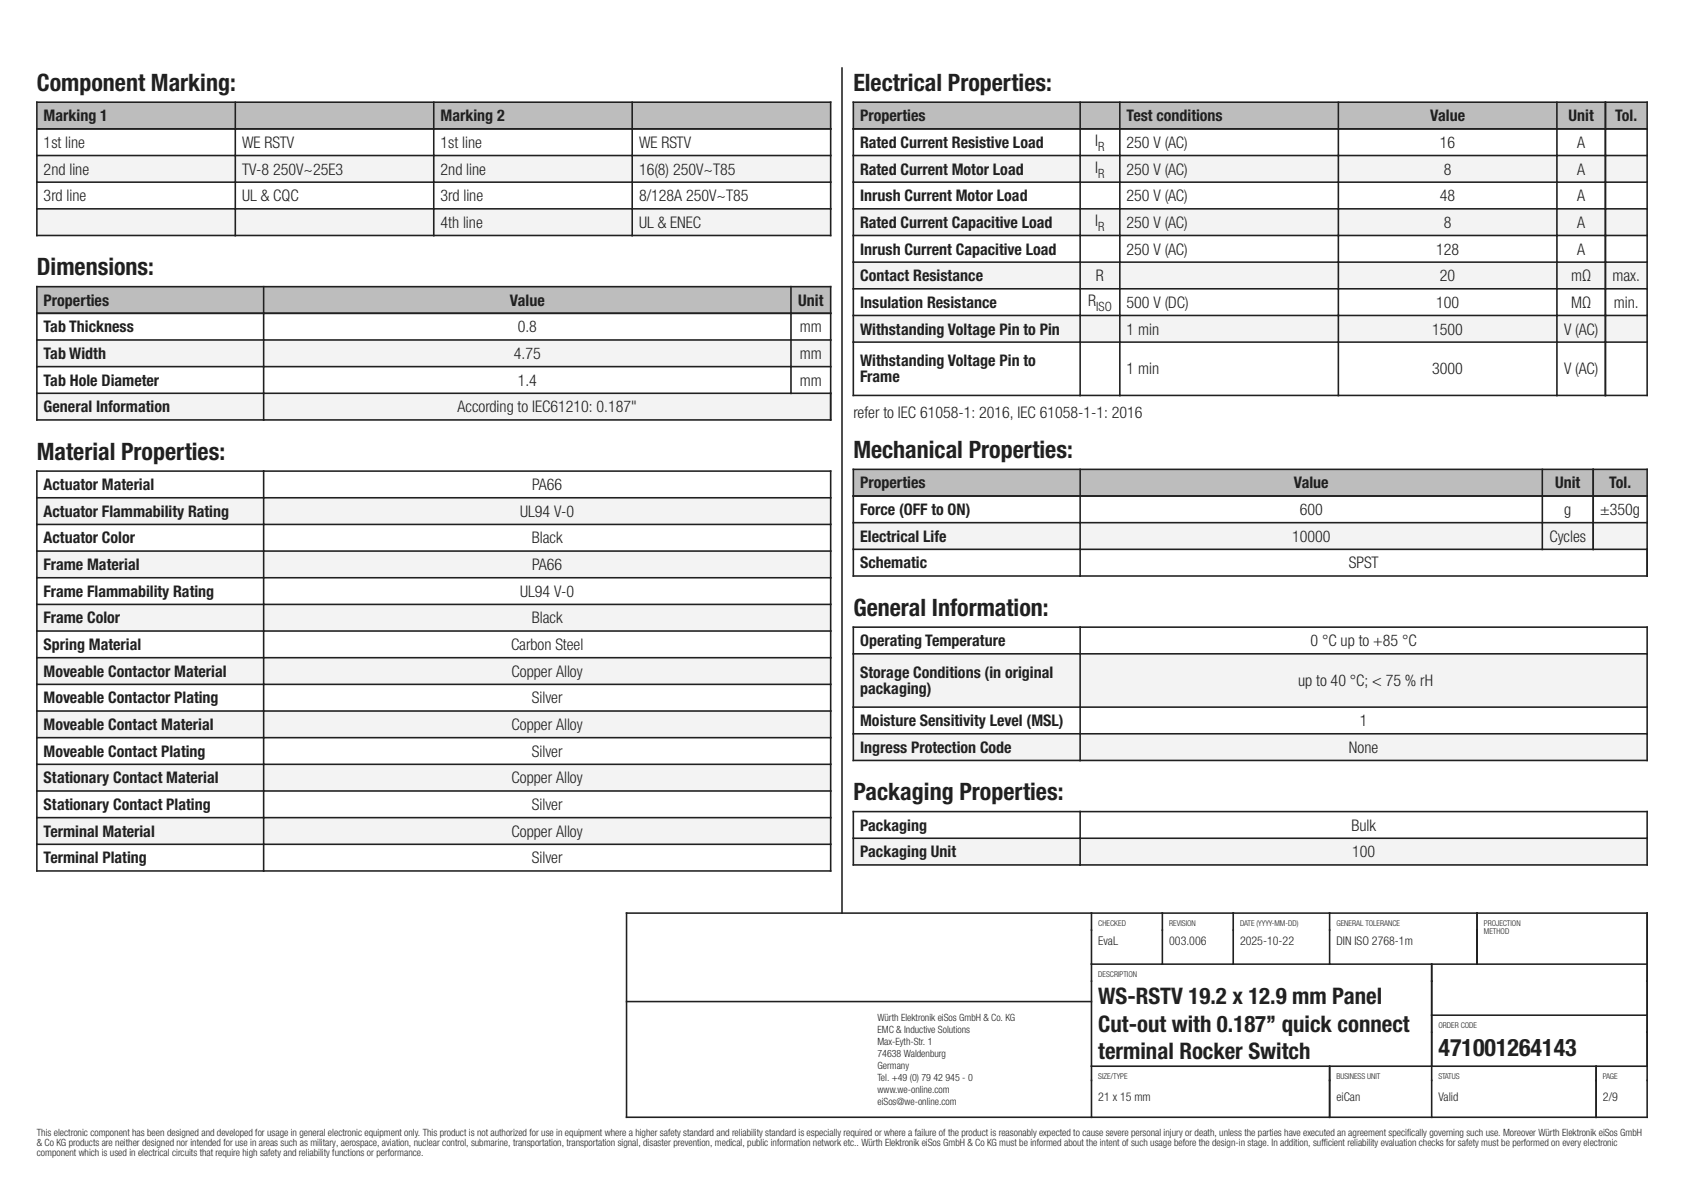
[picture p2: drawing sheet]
<svg xmlns="http://www.w3.org/2000/svg" width="297mm" height="210mm" viewBox="0 0 297 210" stroke-linecap="round" stroke-linejoin="round" font-family="sans-serif">
<defs><g id="words">
<g font-size="4.2" fill="#231f20">
<text x="6.5" y="16">Component Marking:</text>
<text x="150.5" y="16">Electrical Properties:</text>
<text x="6.5" y="48.5">Dimensions:</text>
<text x="6.5" y="81.1">Material Properties:</text>
<text x="150.5" y="80.8">Mechanical Properties:</text>
<text x="150.5" y="108.6">General Information:</text>
<text x="150.5" y="141.1">Packaging Properties:</text>
<text x="253.7" y="186.2">471001264143</text>
</g>
<g font-size="4" fill="#231f20">
<text x="193.7" y="177.1">WS-RSTV 19.2 x 12.9 mm Panel</text>
<text x="193.7" y="181.9">Cut-out with 0.187’’ quick connect</text>
<text x="193.7" y="186.7">terminal Rocker Switch</text>
</g>
<g font-size="2.8" fill="#231f20">
<text x="7.7" y="21.4">Marking 1</text>
<text x="77.7" y="21.4">Marking 2</text>
<text x="151.7" y="21.4">Properties</text>
<text x="198.7" y="21.4">Test conditions</text>
<text x="252.2" y="21.4">Value</text>
<text x="276.6" y="21.4">Unit</text>
<text x="284.9" y="21.4">Tol.</text>
<text x="7.7" y="26.1">1st line</text>
<text x="42.7" y="26.1">WE RSTV</text>
<text x="77.7" y="26.1">1st line</text>
<text x="112.7" y="26.1">WE RSTV</text>
<text x="151.7" y="26.1">Rated Current Resistive Load</text>
<text x="193.2" y="25.8">I</text>
<text x="198.7" y="26.1">250 V (AC)</text>
<text x="254" y="26.1">16</text>
<text x="278.2" y="26.1">A</text>
<text x="7.7" y="30.8">2nd line</text>
<text x="7.7" y="35.5">3rd line</text>
<text x="42.7" y="30.8">TV-8 250V~25E3</text>
<text x="42.7" y="35.5">UL &amp; CQC</text>
<text x="77.7" y="30.8">2nd line</text>
<text x="77.7" y="35.5">3rd line</text>
<text x="112.7" y="30.8">16(8) 250V~T85</text>
<text x="112.7" y="35.5">8/128A 250V~T85</text>
<text x="151.7" y="30.8">Rated Current Motor Load</text>
<text x="151.7" y="35.5">Inrush Current Motor Load</text>
<text x="193.2" y="30.5">I</text>
<text x="198.7" y="30.8">250 V (AC)</text>
<text x="198.7" y="35.5">250 V (AC)</text>
<text x="254" y="35.5">48</text>
<text x="254.6" y="30.8">8</text>
<text x="278.2" y="30.8">A</text>
<text x="278.2" y="35.5">A</text>
<text x="77.7" y="40.2">4th line</text>
<text x="112.7" y="40.2">UL &amp; ENEC</text>
<text x="151.7" y="40.2">Rated Current Capacitive Load</text>
<text x="193.2" y="39.9">I</text>
<text x="198.7" y="40.2">250 V (AC)</text>
<text x="254.6" y="40.2">8</text>
<text x="278.2" y="40.2">A</text>
<text x="151.7" y="44.9">Inrush Current Capacitive Load</text>
<text x="198.7" y="44.9">250 V (AC)</text>
<text x="253.3" y="44.9">128</text>
<text x="278.2" y="44.9">A</text>
<text x="7.7" y="53.9">Properties</text>
<text x="89.9" y="53.9">Value</text>
<text x="140.8" y="53.9">Unit</text>
<text x="151.7" y="49.6">Contact Resistance</text>
<text x="191.9" y="54">R</text>
<text x="193.3" y="49.6">R</text>
<text x="254" y="49.6">20</text>
<text x="277.1" y="49.6">mΩ</text>
<text x="284.4" y="49.6">max.</text>
<text x="7.7" y="58.6">Tab Thickness</text>
<text x="91.3" y="58.6">0.8</text>
<text x="141.1" y="58.6">mm</text>
<text x="151.7" y="54.3">Insulation Resistance</text>
<text x="151.7" y="59">Withstanding Voltage Pin to Pin</text>
<text x="198.7" y="54.3">500 V (DC)</text>
<text x="198.7" y="59">1 min</text>
<text x="252.6" y="59">1500</text>
<text x="253.3" y="54.3">100</text>
<text x="275.8" y="59">V (AC)</text>
<text x="277.1" y="54.3">MΩ</text>
<text x="284.6" y="54.3">min.</text>
<text x="7.7" y="63.3">Tab Width</text>
<text x="90.6" y="63.3">4.75</text>
<text x="141.1" y="63.3">mm</text>
<text x="151.7" y="64.6">Withstanding Voltage Pin to</text>
<text x="7.7" y="68">Tab Hole Diameter</text>
<text x="91.3" y="68">1.4</text>
<text x="141.1" y="68">mm</text>
<text x="151.7" y="67.4">Frame</text>
<text x="198.7" y="66">1 min</text>
<text x="252.6" y="66">3000</text>
<text x="275.8" y="66">V (AC)</text>
<text x="7.7" y="72.7">General Information</text>
<text x="80.7" y="72.7">According to IEC61210: 0.187&quot;</text>
<text x="150.5" y="73.7">refer to IEC 61058-1: 2016, IEC 61058-1-1: 2016</text>
<text x="7.7" y="86.4">Actuator Material</text>
<text x="93.9" y="86.4">PA66</text>
<text x="151.7" y="86.1">Properties</text>
<text x="228.2" y="86.1">Value</text>
<text x="274.3" y="86.1">Unit</text>
<text x="283.8" y="86.1">Tol.</text>
<text x="7.7" y="91.1">Actuator Flammability Rating</text>
<text x="7.7" y="95.8">Actuator Color</text>
<text x="91.7" y="91.1">UL94 V-0</text>
<text x="93.8" y="95.8">Black</text>
<text x="151.7" y="90.8">Force (OFF to ON)</text>
<text x="151.7" y="95.5">Electrical Life</text>
<text x="227.9" y="95.5">10000</text>
<text x="229.2" y="90.8">600</text>
<text x="273.3" y="95.5">Cycles</text>
<text x="275.9" y="90.8">g</text>
<text x="282.2" y="90.8">±350g</text>
<text x="7.7" y="100.5">Frame Material</text>
<text x="93.9" y="100.5">PA66</text>
<text x="151.7" y="100.2">Schematic</text>
<text x="237.9" y="100.2">SPST</text>
<text x="7.7" y="105.2">Frame Flammability Rating</text>
<text x="91.7" y="105.2">UL94 V-0</text>
<text x="7.7" y="109.9">Frame Color</text>
<text x="93.8" y="109.9">Black</text>
<text x="151.7" y="113.9">Operating Temperature</text>
<text x="231.1" y="113.9">0 °C up to +85 °C</text>
<text x="7.7" y="114.6">Spring Material</text>
<text x="7.7" y="119.3">Moveable Contactor Material</text>
<text x="90.1" y="114.6">Carbon Steel</text>
<text x="90.2" y="119.3">Copper Alloy</text>
<text x="151.7" y="119.6">Storage Conditions (in original</text>
<text x="7.7" y="124">Moveable Contactor Plating</text>
<text x="93.8" y="124">Silver</text>
<text x="151.7" y="122.4">packaging)</text>
<text x="228.9" y="121">up to 40 °C; &lt; 75 % rH</text>
<text x="7.7" y="128.7">Moveable Contact Material</text>
<text x="90.2" y="128.7">Copper Alloy</text>
<text x="151.7" y="128">Moisture Sensitivity Level (MSL)</text>
<text x="239.8" y="128">1</text>
<text x="7.7" y="133.4">Moveable Contact Plating</text>
<text x="93.8" y="133.4">Silver</text>
<text x="151.7" y="132.7">Ingress Protection Code</text>
<text x="237.9" y="132.7">None</text>
<text x="7.7" y="138.1">Stationary Contact Material</text>
<text x="7.7" y="142.8">Stationary Contact Plating</text>
<text x="90.2" y="138.1">Copper Alloy</text>
<text x="93.8" y="142.8">Silver</text>
<text x="7.7" y="147.5">Terminal Material</text>
<text x="90.2" y="147.5">Copper Alloy</text>
<text x="151.7" y="146.5">Packaging</text>
<text x="238.3" y="146.5">Bulk</text>
<text x="7.7" y="152.2">Terminal Plating</text>
<text x="93.8" y="152.2">Silver</text>
<text x="151.7" y="151.2">Packaging Unit</text>
<text x="238.5" y="151.2">100</text>
</g>
<g font-size="2.3" fill="#231f20">
<text x="193.7" y="26.7">R</text>
<text x="193.7" y="31.4">R</text>
<text x="193.7" y="40.8">R</text>
<text x="193.3" y="54.9">ISO</text>
</g>
<g font-size="2.1" fill="#231f20">
<text x="193.7" y="166.7">EvaL</text>
<text x="206.2" y="166.7">003.006</text>
<text x="218.7" y="166.7">2025-10-22</text>
<text x="235.7" y="166.7">DIN ISO 2768-1m</text>
<text x="193.7" y="194.1">21 x 15 mm</text>
<text x="235.7" y="194.1">eiCan</text>
<text x="253.7" y="194.1">Valid</text>
<text x="282.7" y="194.1">2/9</text>
</g>
<g font-size="1.8" fill="#231f20">
<text x="154.7" y="180">Würth Elektronik eiSos GmbH &amp; Co. KG</text>
<text x="154.7" y="182.1">EMC &amp; Inductive Solutions</text>
<text x="154.7" y="184.3">Max-Eyth-Str. 1</text>
<text x="154.7" y="186.4">74638 Waldenburg</text>
<text x="154.7" y="188.5">Germany</text>
<text x="154.7" y="190.6">Tel. +49 (0) 79 42 945 - 0</text>
<text x="154.7" y="192.7">www.we-online.com</text>
<text x="154.7" y="194.8">eiSos@we-online.com</text>
<text x="6.5" y="200.3">This electronic component has been designed and developed for usage in general electronic equipment only. This product is not authorized for use in equipment where a higher safety standard and reliability standard is especially required or where a failure of the product is reasonably expected to cause severe personal injury or death, unless the parties have executed an agreement specifically governing such use. Moreover Würth Elektronik eiSos GmbH</text>
<text x="6.5" y="202">&amp; Co KG products are neither designed nor intended for use in areas such as military, aerospace, aviation, nuclear control, submarine, transportation, transportation signal, disaster prevention, medical, public information network etc.. Würth Elektronik eiSos GmbH &amp; Co KG must be informed about the intent of such usage before the design-in stage. In addition, sufficient reliability evaluation checks for safety must be performed on every electronic</text>
<text x="6.5" y="203.8">component which is used in electrical circuits that require high safety and reliability functions or performance.</text>
</g>
<g font-size="1.4" fill="#231f20">
<text x="193.7" y="163.2">CHECKED</text>
<text x="206.2" y="163.2">REVISION</text>
<text x="218.7" y="163.2">DATE (YYYY-MM-DD)</text>
<text x="235.7" y="163.2">GENERAL TOLERANCE</text>
<text x="261.7" y="163.2">PROJECTION</text>
<text x="261.7" y="164.6">METHOD</text>
<text x="193.7" y="172.2">DESCRIPTION</text>
<text x="253.7" y="181.2">ORDER CODE</text>
<text x="193.7" y="190.2">SIZE/TYPE</text>
<text x="235.7" y="190.2">BUSINESS UNIT</text>
<text x="253.7" y="190.2">STATUS</text>
<text x="282.7" y="190.2">PAGE</text>
</g>
</g></defs>
<path d="M148.5 12v149" fill="none" stroke="#231f20" stroke-width=".28"/>
<g fill="#bcbdc0">
<path d="M6.5 18h35v4.7h-35z"/>
<path d="M41.5 18h35v4.7h-35z"/>
<path d="M76.5 18h35v4.7h-35z"/>
<path d="M111.5 18h35v4.7h-35z"/>
</g>
<path d="M6.5 18h140v4.7h-140zM41.5 18v4.7M76.5 18v4.7M111.5 18v4.7" fill="none" stroke="#231f20" stroke-width=".28"/>
<g fill="#f2f3f4">
<path d="M6.5 27.4h35v4.7h-35z"/>
<path d="M41.5 27.4h35v4.7h-35z"/>
<path d="M76.5 27.4h35v4.7h-35z"/>
<path d="M111.5 27.4h35v4.7h-35z"/>
<path d="M6.5 36.8h35v4.7h-35z"/>
<path d="M41.5 36.8h35v4.7h-35z"/>
<path d="M76.5 36.8h35v4.7h-35z"/>
<path d="M111.5 36.8h35v4.7h-35z"/>
</g>
<path d="M6.5 22.7h140v18.8h-140zM6.5 27.4h140M6.5 32.1h140M6.5 36.8h140M41.5 22.7v18.8M76.5 22.7v18.8M111.5 22.7v18.8" fill="none" stroke="#231f20" stroke-width=".28"/>
<g fill="#bcbdc0">
<path d="M6.5 50.5h40v4.7h-40z"/>
<path d="M46.5 50.5h93v4.7h-93z"/>
<path d="M139.5 50.5h7v4.7h-7z"/>
</g>
<path d="M6.5 50.5h140v4.7h-140zM46.5 50.5v4.7M139.5 50.5v4.7" fill="none" stroke="#231f20" stroke-width=".28"/>
<g fill="#f2f3f4">
<path d="M6.5 59.9h40v4.7h-40z"/>
<path d="M46.5 59.9h93v4.7h-93z"/>
<path d="M139.5 59.9h7v4.7h-7z"/>
<path d="M6.5 69.3h40v4.7h-40z"/>
<path d="M46.5 69.3h100v4.7h-100z"/>
</g>
<path d="M6.5 55.2h140v18.8h-140zM6.5 59.9h140M46.5 55.2v18.8M139.5 55.2v14.1M6.5 64.6h140M6.5 69.3h140" fill="none" stroke="#231f20" stroke-width=".28"/>
<g fill="#f2f3f4">
<path d="M6.5 87.8h40v4.7h-40z"/>
<path d="M46.5 87.8h100v4.7h-100z"/>
<path d="M6.5 97.2h40v4.7h-40z"/>
<path d="M46.5 97.2h100v4.7h-100z"/>
<path d="M6.5 106.6h40v4.7h-40z"/>
<path d="M46.5 106.6h100v4.7h-100z"/>
<path d="M6.5 116h40v4.7h-40z"/>
<path d="M46.5 116h100v4.7h-100z"/>
<path d="M6.5 125.4h40v4.7h-40z"/>
<path d="M46.5 125.4h100v4.7h-100z"/>
<path d="M6.5 134.8h40v4.7h-40z"/>
<path d="M46.5 134.8h100v4.7h-100z"/>
<path d="M6.5 144.2h40v4.7h-40z"/>
<path d="M46.5 144.2h100v4.7h-100z"/>
</g>
<g fill="none" stroke="#231f20" stroke-width=".28">
<path d="M6.5 83.1h140v70.5h-140zM6.5 87.8h140M6.5 92.5h140M6.5 97.2h140M46.5 83.1v70.5M6.5 101.9h140M6.5 106.6h140M6.5 111.3h140M6.5 116h140M6.5 120.7h140M6.5 125.4h140M6.5 130.1h140"/>
<path d="M6.5 134.8h140M6.5 139.5h140M6.5 144.2h140M6.5 148.9h140"/>
</g>
<g fill="#bcbdc0">
<path d="M150.5 18h40v4.7h-40z"/>
<path d="M190.5 18h7v4.7h-7z"/>
<path d="M197.5 18h38.5v4.7h-38.5z"/>
<path d="M236 18h38.6v4.7h-38.6z"/>
<path d="M274.6 18h8.5v4.7h-8.5z"/>
<path d="M283.1 18h7.4v4.7h-7.4z"/>
</g>
<path d="M150.5 18h140v4.7h-140zM190.5 18v4.7M197.5 18v4.7M236 18v4.7M274.6 18v4.7M283.1 18v4.7" fill="none" stroke="#231f20" stroke-width=".28"/>
<g fill="#f2f3f4">
<path d="M150.5 27.4h40v4.7h-40z"/>
<path d="M190.5 27.4h7v4.7h-7z"/>
<path d="M197.5 27.4h38.5v4.7h-38.5z"/>
<path d="M236 27.4h38.6v4.7h-38.6z"/>
<path d="M274.6 27.4h8.5v4.7h-8.5z"/>
<path d="M283.1 27.4h7.4v4.7h-7.4z"/>
<path d="M150.5 36.8h40v4.7h-40z"/>
<path d="M190.5 36.8h7v4.7h-7z"/>
<path d="M197.5 36.8h38.5v4.7h-38.5z"/>
<path d="M236 36.8h38.6v4.7h-38.6z"/>
<path d="M274.6 36.8h8.5v4.7h-8.5z"/>
<path d="M283.1 36.8h7.4v4.7h-7.4z"/>
<path d="M150.5 46.2h40v4.7h-40z"/>
<path d="M190.5 46.2h7v4.7h-7z"/>
<path d="M197.5 46.2h38.5v4.7h-38.5z"/>
<path d="M236 46.2h38.6v4.7h-38.6z"/>
<path d="M274.6 46.2h8.5v4.7h-8.5z"/>
<path d="M283.1 46.2h7.4v4.7h-7.4z"/>
<path d="M150.5 55.6h40v4.7h-40z"/>
<path d="M190.5 55.6h7v4.7h-7z"/>
<path d="M197.5 55.6h38.5v4.7h-38.5z"/>
<path d="M236 55.6h38.6v4.7h-38.6z"/>
<path d="M274.6 55.6h8.5v4.7h-8.5z"/>
<path d="M283.1 55.6h7.4v4.7h-7.4z"/>
</g>
<g fill="none" stroke="#231f20" stroke-width=".28">
<path d="M150.5 22.7h140v47h-140zM150.5 27.4h140M150.5 32.1h140M150.5 36.8h140M190.5 22.7v47M197.5 22.7v47M236 22.7v47M274.6 22.7v47M283.1 22.7v47M150.5 41.5h140M150.5 46.2h140M150.5 50.9h140"/>
<path d="M150.5 55.6h140M150.5 60.3h140"/>
</g>
<g fill="#bcbdc0">
<path d="M150.5 82.8h40v4.7h-40z"/>
<path d="M190.5 82.8h81.5v4.7h-81.5z"/>
<path d="M272 82.8h9v4.7h-9z"/>
<path d="M281 82.8h9.5v4.7h-9.5z"/>
</g>
<path d="M150.5 82.8h140v4.7h-140zM190.5 82.8v4.7M272 82.8v4.7M281 82.8v4.7" fill="none" stroke="#231f20" stroke-width=".28"/>
<g fill="#f2f3f4">
<path d="M150.5 92.2h40v4.7h-40z"/>
<path d="M190.5 92.2h81.5v4.7h-81.5z"/>
<path d="M272 92.2h9v4.7h-9z"/>
<path d="M281 92.2h9.5v4.7h-9.5z"/>
</g>
<path d="M150.5 87.5h140v14.1h-140zM150.5 92.2h140M150.5 96.9h140M190.5 87.5v14.1M272 87.5v9.4M281 87.5v9.4" fill="none" stroke="#231f20" stroke-width=".28"/>
<g fill="#f2f3f4">
<path d="M150.5 115.3h40v9.4h-40z"/>
<path d="M190.5 115.3h100v9.4h-100z"/>
<path d="M150.5 129.4h40v4.7h-40z"/>
<path d="M190.5 129.4h100v4.7h-100z"/>
</g>
<path d="M150.5 110.6h140v23.5h-140zM150.5 115.3h140M190.5 110.6v23.5M150.5 124.7h140M150.5 129.4h140" fill="none" stroke="#231f20" stroke-width=".28"/>
<g fill="#f2f3f4">
<path d="M150.5 147.8h40v4.7h-40z"/>
<path d="M190.5 147.8h100v4.7h-100z"/>
</g>
<g fill="none" stroke="#231f20" stroke-width=".28">
<path d="M150.5 143.1h140v9.4h-140zM150.5 147.8h140M190.5 143.1v9.4M110.5 161h180v36h-180zM110.5 176.6h82M192.5 161v36M192.5 170h98M205 161v9M217.5 161v9M234.5 161v9M252.5 170v27M252.5 179h38"/>
<path d="M260.5 161v9M192.5 188h98M234.5 188v9M281.5 188v9"/>
</g>
<use href="#words"/>
</svg>
